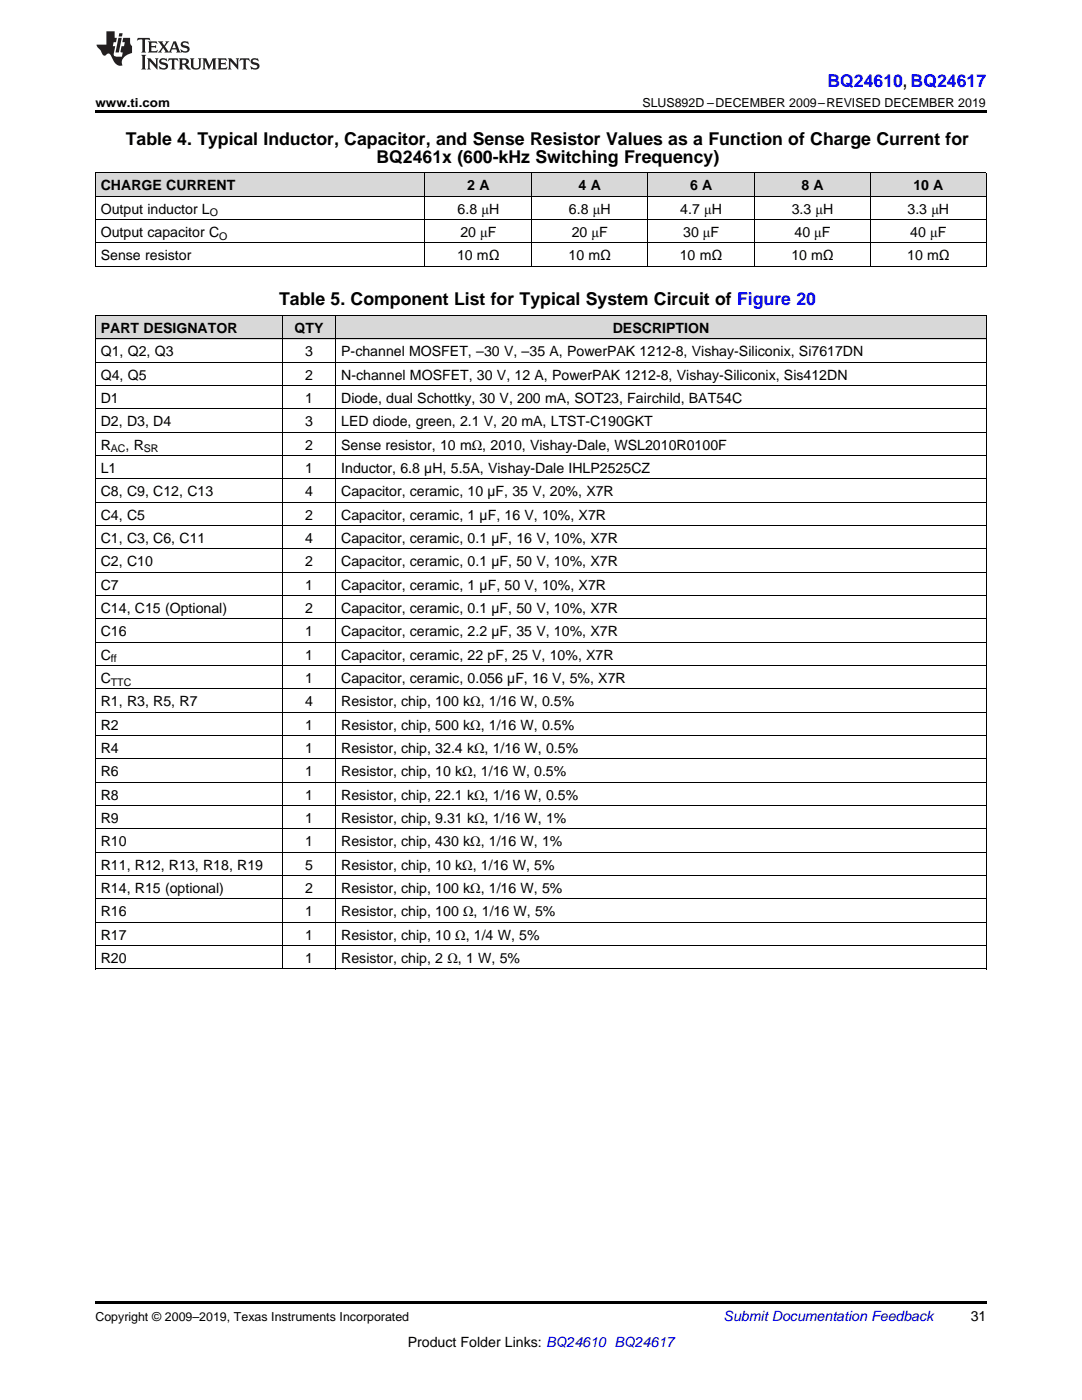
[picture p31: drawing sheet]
<svg xmlns="http://www.w3.org/2000/svg" width="216mm" height="279mm" viewBox="0 0 216 279" stroke-linecap="round" stroke-linejoin="round" font-family="sans-serif">
<defs><g id="words">
<text font-size="3.5" fill="#00f" x="165.1" y="17.3">BQ24610, BQ24617</text>
<g font-size="3.5">
<text x="25.1" y="28.9">Table 4. Typical Inductor, Capacitor, and Sense Resistor Values as a Function of Charge Current for</text>
<text x="75.1" y="32.5">BQ2461x (600-kHz Switching Frequency)</text>
<text x="55.7" y="60.9">Table 5. Component List for Typical System Circuit of Figure 20</text>
</g>
<g font-size="2.8">
<text x="20.1" y="38">CHARGE CURRENT</text>
<text x="93.2" y="38">2 A</text>
<text x="115.5" y="38">4 A</text>
<text x="137.7" y="38">6 A</text>
<text x="159.9" y="38">8 A</text>
<text x="182.2" y="38">10 A</text>
<text x="20.1" y="42.6">Output inductor L</text>
<text x="20.1" y="47.3">Output capacitor C</text>
<text x="91.3" y="42.6">6.8 μH</text>
<text x="91.9" y="47.3">20 μF</text>
<text x="113.5" y="42.6">6.8 μH</text>
<text x="114.1" y="47.3">20 μF</text>
<text x="135.7" y="42.6">4.7 μH</text>
<text x="136.3" y="47.3">30 μF</text>
<text x="158" y="42.6">3.3 μH</text>
<text x="158.5" y="47.3">40 μF</text>
<text x="181.1" y="42.6">3.3 μH</text>
<text x="181.6" y="47.3">40 μF</text>
<text x="20.1" y="51.9">Sense resistor</text>
<text x="91.2" y="51.9">10 mΩ</text>
<text x="113.5" y="51.9">10 mΩ</text>
<text x="135.6" y="51.9">10 mΩ</text>
<text x="157.9" y="51.9">10 mΩ</text>
<text x="181" y="51.9">10 mΩ</text>
<text x="20.1" y="66.4">PART DESIGNATOR</text>
<text x="20.1" y="71.1">Q1, Q2, Q3</text>
<text x="58.8" y="66.4">QTY</text>
<text x="60.9" y="71.1">3</text>
<text x="68.1" y="71.1">P-channel MOSFET, –30 V, –35 A, PowerPAK 1212-8, Vishay-Siliconix, Si7617DN</text>
<text x="122.3" y="66.4">DESCRIPTION</text>
<text x="20.1" y="75.7">Q4, Q5</text>
<text x="60.9" y="75.7">2</text>
<text x="68.1" y="75.7">N-channel MOSFET, 30 V, 12 A, PowerPAK 1212-8, Vishay-Siliconix, Sis412DN</text>
<text x="20.1" y="80.4">D1</text>
<text x="60.9" y="80.4">1</text>
<text x="68.1" y="80.4">Diode, dual Schottky, 30 V, 200 mA, SOT23, Fairchild, BAT54C</text>
<text x="20.1" y="85.1">D2, D3, D4</text>
<text x="20.1" y="89.7">R</text>
<text x="25.1" y="89.7">, R</text>
<text x="60.9" y="85.1">3</text>
<text x="60.9" y="89.7">2</text>
<text x="68.1" y="85.1">LED diode, green, 2.1 V, 20 mA, LTST-C190GKT</text>
<text x="68.1" y="89.7">Sense resistor, 10 mΩ, 2010, Vishay-Dale, WSL2010R0100F</text>
<text x="20.1" y="94.4">L1</text>
<text x="60.9" y="94.4">1</text>
<text x="68.1" y="94.4">Inductor, 6.8 µH, 5.5A, Vishay-Dale IHLP2525CZ</text>
<text x="20.1" y="99">C8, C9, C12, C13</text>
<text x="60.9" y="99">4</text>
<text x="68.1" y="99">Capacitor, ceramic, 10 µF, 35 V, 20%, X7R</text>
<text x="20.1" y="103.7">C4, C5</text>
<text x="60.9" y="103.7">2</text>
<text x="68.1" y="103.7">Capacitor, ceramic, 1 µF, 16 V, 10%, X7R</text>
<text x="20.1" y="108.3">C1, C3, C6, C11</text>
<text x="20.1" y="113">C2, C10</text>
<text x="60.9" y="108.3">4</text>
<text x="60.9" y="113">2</text>
<text x="68.1" y="108.3">Capacitor, ceramic, 0.1 µF, 16 V, 10%, X7R</text>
<text x="68.1" y="113">Capacitor, ceramic, 0.1 µF, 50 V, 10%, X7R</text>
<text x="20.1" y="117.7">C7</text>
<text x="60.9" y="117.7">1</text>
<text x="68.1" y="117.7">Capacitor, ceramic, 1 µF, 50 V, 10%, X7R</text>
<text x="20.1" y="122.3">C14, C15 (Optional)</text>
<text x="60.9" y="122.3">2</text>
<text x="68.1" y="122.3">Capacitor, ceramic, 0.1 µF, 50 V, 10%, X7R</text>
<text x="20.1" y="127">C16</text>
<text x="20.1" y="131.6">C</text>
<text x="60.9" y="127">1</text>
<text x="60.9" y="131.6">1</text>
<text x="68.1" y="127">Capacitor, ceramic, 2.2 µF, 35 V, 10%, X7R</text>
<text x="68.1" y="131.6">Capacitor, ceramic, 22 pF, 25 V, 10%, X7R</text>
<text x="20.1" y="136.3">C</text>
<text x="60.9" y="136.3">1</text>
<text x="68.1" y="136.3">Capacitor, ceramic, 0.056 µF, 16 V, 5%, X7R</text>
<text x="20.1" y="140.9">R1, R3, R5, R7</text>
<text x="60.9" y="140.9">4</text>
<text x="68.1" y="140.9">Resistor, chip, 100 kΩ, 1/16 W, 0.5%</text>
<text x="20.1" y="145.6">R2</text>
<text x="60.9" y="145.6">1</text>
<text x="68.1" y="145.6">Resistor, chip, 500 kΩ, 1/16 W, 0.5%</text>
<text x="20.1" y="150.2">R4</text>
<text x="20.1" y="154.9">R6</text>
<text x="60.9" y="150.2">1</text>
<text x="60.9" y="154.9">1</text>
<text x="68.1" y="150.2">Resistor, chip, 32.4 kΩ, 1/16 W, 0.5%</text>
<text x="68.1" y="154.9">Resistor, chip, 10 kΩ, 1/16 W, 0.5%</text>
<text x="20.1" y="159.6">R8</text>
<text x="60.9" y="159.6">1</text>
<text x="68.1" y="159.6">Resistor, chip, 22.1 kΩ, 1/16 W, 0.5%</text>
<text x="20.1" y="164.2">R9</text>
<text x="60.9" y="164.2">1</text>
<text x="68.1" y="164.2">Resistor, chip, 9.31 kΩ, 1/16 W, 1%</text>
<text x="20.1" y="168.9">R10</text>
<text x="20.1" y="173.5">R11, R12, R13, R18, R19</text>
<text x="60.9" y="168.9">1</text>
<text x="60.9" y="173.5">5</text>
<text x="68.1" y="168.9">Resistor, chip, 430 kΩ, 1/16 W, 1%</text>
<text x="68.1" y="173.5">Resistor, chip, 10 kΩ, 1/16 W, 5%</text>
<text x="20.1" y="178.2">R14, R15 (optional)</text>
<text x="60.9" y="178.2">2</text>
<text x="68.1" y="178.2">Resistor, chip, 100 kΩ, 1/16 W, 5%</text>
<text x="20.1" y="182.8">R16</text>
<text x="60.9" y="182.8">1</text>
<text x="68.1" y="182.8">Resistor, chip, 100 Ω, 1/16 W, 5%</text>
<text x="20.1" y="187.5">R17</text>
<text x="60.9" y="187.5">1</text>
<text x="68.1" y="187.5">Resistor, chip, 10 Ω, 1/4 W, 5%</text>
<text x="20.1" y="192.2">R20</text>
<text x="60.9" y="192.2">1</text>
<text x="68.1" y="192.2">Resistor, chip, 2 Ω, 1 W, 5%</text>
<text x="193.7" y="263.6">31</text>
<text x="81.4" y="268.9">Product Folder Links: BQ24610 BQ24617</text>
</g>
<text font-size="2.8" fill="#0000c8" x="144.4" y="263.6">Submit Documentation Feedback</text>
<g font-size="2.5">
<text x="19" y="21.4">www.ti.com</text>
<text x="128.2" y="21.4">SLUS892D –DECEMBER 2009–REVISED DECEMBER 2019</text>
<text x="19" y="263.6">Copyright © 2009–2019, Texas Instruments Incorporated</text>
</g>
<g font-size="2.1">
<text x="41.9" y="43.2">O</text>
<text x="43.7" y="47.8">O</text>
<text x="22.1" y="90.3">AC</text>
<text x="28.7" y="90.3">SR</text>
<text x="22.1" y="132.2">ff</text>
<text x="22.1" y="136.8">TTC</text>
</g>
</g></defs>
<g fill="#d8d8d8">
<path d="M19 63h37.4v4.7h-37.4z"/>
<path d="M56.4 63h10.6v4.7h-10.6z"/>
<path d="M67 63h129.8v4.7h-129.8z"/>
<path d="M19 34.6h65.8v4.6h-65.8z"/>
<path d="M84.8 34.6h21.4v4.6h-21.4z"/>
<path d="M106.2 34.6h23.1v4.6h-23.1z"/>
<path d="M129.3 34.6h21.3v4.6h-21.3z"/>
<path d="M150.6 34.6h23.1v4.6h-23.1z"/>
<path d="M173.7 34.6h23.1v4.6h-23.1z"/>
</g>
<path d="M19 22h177.8v.5h-177.8zM19 193.4h.2zM66.9 193.4h.1zM196.7 193.4h.1zM19 259.7h177.8v.5h-177.8z" fill="#000"/>
<g fill="none" stroke="#000" stroke-width=".2">
<path d="M19 39.2h177.8M19 34.5h177.8M19.1 34.6v18.6M84.8 34.6v18.6M106.1 34.6v18.6M129.2 34.6v18.6M150.5 34.6v18.6M173.7 34.6v18.6M196.8 34.6v18.6M19 53.1h177.8M19 48.5h177.8M19 43.8h177.8"/>
<path d="M19 63h177.8v130.4M19 77h177.8M19 72.3h177.8M19 67.6h177.8M19.1 63v130.4M56.3 63v130.4M67 63v130.4M19 95.6h177.8M19 90.9h177.8M19 86.3h177.8M19 81.6h177.8M19 118.9h177.8"/>
<path d="M19 114.2h177.8M19 109.6h177.8M19 104.9h177.8M19 100.2h177.8M19 137.5h177.8M19 132.8h177.8M19 128.2h177.8M19 123.5h177.8M19 156.1h177.8M19 151.5h177.8M19 146.8h177.8M19 142.2h177.8"/>
<path d="M19 179.4h177.8M19 174.7h177.8M19 170.1h177.8M19 165.4h177.8M19 160.8h177.8M19 193.4h177.8M19 188.7h177.8M19 184.1h177.8"/>
</g>
<g fill="#231f20">
<path d="M27.5 7.6l-.1 .5 .4-.2h.6v.1v2.1l-.2 .4h1l-.3-.4v-2.1l.1-.1h.5l.5 .2-.2-.5zM29.5 8.3l.2 .3v1.5l-.2 .4h1.8l.2-.6a1.04 1.04 0 0 1-1.3 .2v-.7h.6l.3 .2v-.6l-.3 .2h-.6v-.6l.8-.1 .4 .3-.2-.5zM31.5 8.3l.9 1.1-.9 1.1h.8l-.2-.2 .5-.7 .4 .7-.2 .2h1.5l-.1-.2 .1-.4h.9l.1 .4-.2 .2h1l-.3-.3-.7-1.9h-.5l-.9 2-.8-1 .9-1h-.8l.1 .3-.3 .5-.4-.6 .2-.2zM34.7 8.6l.4 1h-.7zM36.3 8.4a.63 .63 0 0 0-.2 .7 .63 .63 0 0 0 .6 .4l.6 .2 .1 .2a.75 .75 0 0 1-.7 .4 .75 .75 0 0 1-.6-.5l.1 .7 .1-.1a1.11 1.11 0 0 0 1.5-.6 1.13 1.13 0 0 0-1.2-.8l-.1-.4a1.04 1.04 0 0 1 1.2 .2l-.2-.5-.1 .1-.5-.2zM28.2 10.9l.2 .4v2.2l-.2 .4h1l-.3-.4v-2.2l.3-.4zM29.3 11.6l.3 .4v1.5l-.3 .4h.8l-.2-.4v-1.3l1.5 1.7v-1.9l.2-.4h-.7l.2 .4v.9l-1.1-1.3zM32 11.8a.62 .62 0 0 0-.2 .7 .62 .62 0 0 0 .6 .4l.6 .1 .1 .3a.76 .76 0 0 1-.7 .3 .76 .76 0 0 1-.6-.4l.1 .7 .1-.1a1.11 1.11 0 0 0 1.5-.6 1.13 1.13 0 0 0-1.2-.8l-.1-.4a1.04 1.04 0 0 1 1.2 .2l-.2-.6-.1 .1-.5-.1zM33.7 11.6l-.2 .6a.61 .61 0 0 1 .8-.3v1.6l-.2 .4h.9l-.2-.4v-1.6a.63 .63 0 0 1 .8 .3l-.2-.6zM35.6 11.6l.3 .4v1.5l-.3 .4h1l-.2-.2v-.8l.5 .2a.76 .76 0 0 0 1.2 .7l-1-1a.58 .58 0 0 0 .6-.5 .58 .58 0 0 0-.5-.6zM36.4 11.9h.1a.45 .45 0 0 1 .5 .1 .45 .45 0 0 1 .1 .5l-.7 .2zM37.9 11.6l.2 .2a2.17 2.17 0 0 0 .3 1.9 .99 .99 0 0 0 1.6-.6v-1.1l.2-.4h-.7l.2 .2a1.92 1.92 0 0 1-.2 1.8 .6 .6 0 0 1-.9-.5v-1.1l.2-.4zM40.4 11.6l.2 .4v1.5l-.2 .4h.7l-.2-.4v-1.4l.8 1.8 .8-1.8v1.4l-.2 .4h.9l-.2-.4v-1.5l.2-.4h-.8l-.6 1.5-.6-1.5zM43.4 11.6l.2 .4v1.5l-.2 .4h1.8l.2-.6a1.04 1.04 0 0 1-1.3 .1v-.6h.5l.4 .2v-.6l-.4 .2h-.5v-.7h.8l.3 .3-.1-.6zM45.5 11.6l.2 .4v1.5l-.2 .4h.7l-.2-.4v-1.3l1.5 1.7v-1.9l.2-.4h-.7l.2 .4v.9l-1.1-1.3zM47.9 11.6l-.1 .6a.61 .61 0 0 1 .8-.3v1.6l-.3 .4h1l-.3-.4 .1-1.6a.63 .63 0 0 1 .7 .3l-.1-.6zM50.2 11.8a.62 .62 0 0 0-.2 .7 .62 .62 0 0 0 .6 .4l.6 .1 .2 .3a.76 .76 0 0 1-.8 .3 .76 .76 0 0 1-.6-.4l.1 .7 .2-.1a1.11 1.11 0 0 0 1.5-.6 1.13 1.13 0 0 0-1.3-.8l-.1-.4a1.04 1.04 0 0 1 1.2 .2l-.1-.6-.2 .1-.5-.1z"/>
<path d="M21.2 6.3v2.6h-1.9l.1 .4 .7 .9a.91 .91 0 0 0 1 .8 .56 .56 0 0 1 .5-.3 .56 .56 0 0 1 .5 .3l.4 .8a1.53 1.53 0 0 0 1.9 1.2 1.54 1.54 0 0 1 1-2.1l.9-.3v-1.4a1.52 1.52 0 0 1-.3-1.6h-1.4l-.2 .8h.5l-.2 .8h-.4l-.2 1v.2l.4 .1-.2 .8a1.93 1.93 0 0 1-1.6-.3l.3-1.8h-.5l.2-.8h.4l.2-.8h-.4v-1.3zM23.6 7.6l-.6 2.9h.7l.6-2.9zM23.8 6.6l-.1 .7h.6l.2-.7z"/>
</g>
<use href="#words"/>
</svg>
